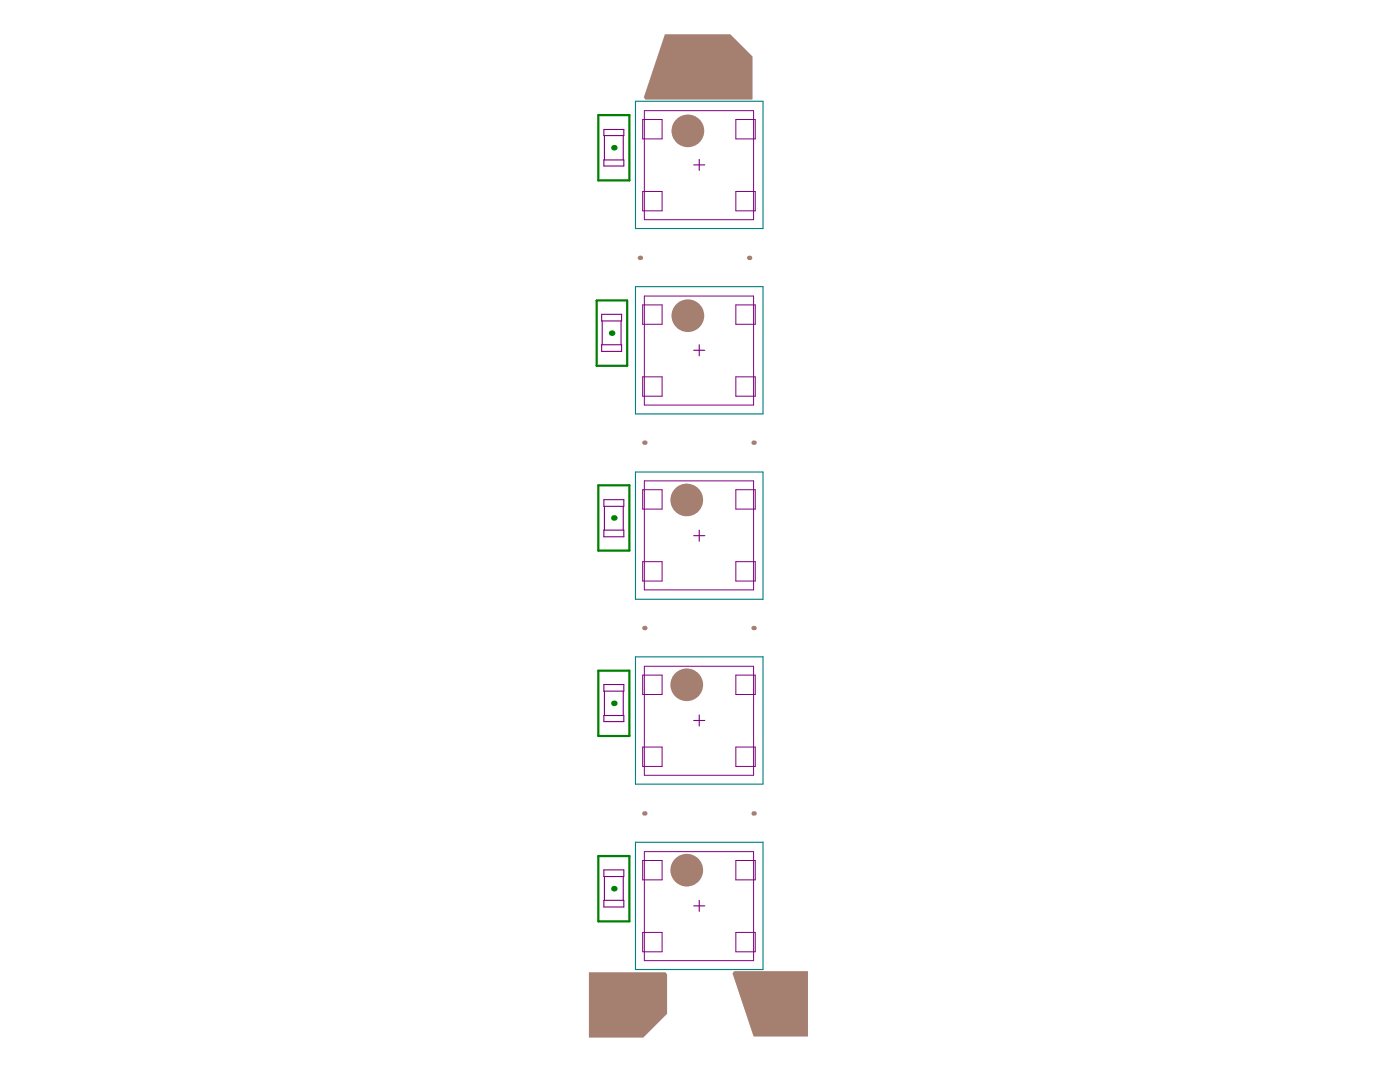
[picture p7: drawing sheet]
<svg xmlns="http://www.w3.org/2000/svg" width="271mm" height="208mm" viewBox="0 0 271 208" stroke-linecap="round" stroke-linejoin="round" font-family="sans-serif">
<path d="M115.8 22.3h6v12.6h-6zM115.5 58.1h5.9v12.7h-5.9zM115.8 93.9h6v12.6h-6zM115.8 129.7h6v12.7h-6zM115.8 165.6h6v12.6h-6z" fill="none" stroke="#008000" stroke-width=".43"/>
<g fill="#008000">
<circle cx="118.8" cy="171.9" r=".54"/>
<circle cx="118.8" cy="136.1" r=".54"/>
<circle cx="118.8" cy="100.2" r=".54"/>
<circle cx="118.4" cy="64.4" r=".54"/>
<circle cx="118.8" cy="28.6" r=".54"/>
</g>
<path d="M123 19.6h24.7v24.6h-24.7zM123 55.4h24.7v24.7h-24.7zM123 91.3h24.7v24.6h-24.7zM123 127.1h24.7v24.6h-24.7zM123 162.9h24.7v24.6h-24.7z" fill="none" stroke="#008080" stroke-width=".21"/>
<g fill="none" stroke="#800080" stroke-width=".21">
<path d="M116.9 25h3.8v1.2h-3.8zM116.9 30.9h3.8v1.2h-3.8zM117 26.2v4.7M120.6 26.2v4.7M134.2 31.9h2.2M135.3 30.8v2.2M116.4 66.7h3.9v1.3h-3.9zM116.4 60.8h3.9v1.3h-3.9zM116.5 62.1v4.6M120.2 62.1v4.6M134.2 67.8h2.2M135.3 66.7v2.1"/>
<path d="M116.9 96.7h3.8v1.2h-3.8zM117 97.9v4.6M120.6 97.9v4.6M116.9 102.5h3.8v1.3h-3.8zM134.2 103.6h2.2M135.3 102.5v2.2M116.9 132.4h3.8v1.3h-3.8zM116.9 138.4h3.8v1.2h-3.8zM117 133.7v4.7M120.6 133.7v4.7M134.2 139.4h2.2M135.3 138.3v2.1"/>
<path d="M116.9 174.2h3.8v1.2h-3.8zM116.9 168.3h3.8v1.3h-3.8zM117 169.6v4.6M120.6 169.6v4.6M134.2 175.2h2.2M135.3 174.2v2.1"/>
</g>
<g fill="none" stroke="#800080" stroke-width=".19">
<path d="M124.4 23.1h3.7v3.8h-3.7zM124.4 37h3.7v3.8h-3.7zM124.7 21.4h21.1v21.1h-21.1zM142.4 37h3.8v3.8h-3.8zM142.4 23.1h3.8v3.8h-3.8zM124.4 59h3.7v3.7h-3.7zM124.7 57.3h21.1v21.1h-21.1zM142.4 59h3.8v3.7h-3.8zM124.4 72.9h3.7v3.7h-3.7zM142.4 72.9h3.8v3.7h-3.8zM124.4 94.7h3.7v3.8h-3.7zM124.7 93h21.1v21.1h-21.1z"/>
<path d="M142.4 94.7h3.8v3.8h-3.8zM124.4 108.6h3.7v3.8h-3.7zM142.4 108.6h3.8v3.8h-3.8zM124.4 130.6h3.7v3.7h-3.7zM124.7 128.9h21.1v21.1h-21.1zM142.4 130.6h3.8v3.7h-3.8zM124.4 144.5h3.7v3.8h-3.7zM142.4 144.5h3.8v3.8h-3.8zM124.4 166.5h3.7v3.7h-3.7zM124.7 164.7h21.1v21.1h-21.1zM142.4 166.5h3.8v3.7h-3.8zM124.4 180.4h3.7v3.7h-3.7z"/>
<path d="M142.4 180.4h3.8v3.7h-3.8z"/>
</g>
<g fill="#a57f6f">
<path d="M114 188.1h14.8l.3 .4v7.6l-4.6 4.6h-10.5z"/>
<path d="M142.1 187.9h14.3v12.6h-10.6l-4-12.2z"/>
<path d="M128.7 6.6h12.6l4.3 4.3v8.4h-20.7l-.3-.5z"/>
<circle cx="132.9" cy="168.3" r="3.2"/>
<circle cx="132.9" cy="132.5" r="3.2"/>
<circle cx="132.9" cy="96.7" r="3.2"/>
<circle cx="133.1" cy="61.1" r="3.2"/>
<circle cx="133.1" cy="25.3" r="3.2"/>
<circle cx="124.7" cy="157.4" r=".43"/>
<circle cx="124.7" cy="121.5" r=".43"/>
<circle cx="124.7" cy="85.6" r=".43"/>
<circle cx="123.8" cy="49.9" r=".43"/>
<circle cx="145.8" cy="157.4" r=".43"/>
<circle cx="145.8" cy="121.5" r=".43"/>
<circle cx="145.8" cy="85.6" r=".43"/>
<circle cx="145" cy="49.9" r=".43"/>
</g>
</svg>
